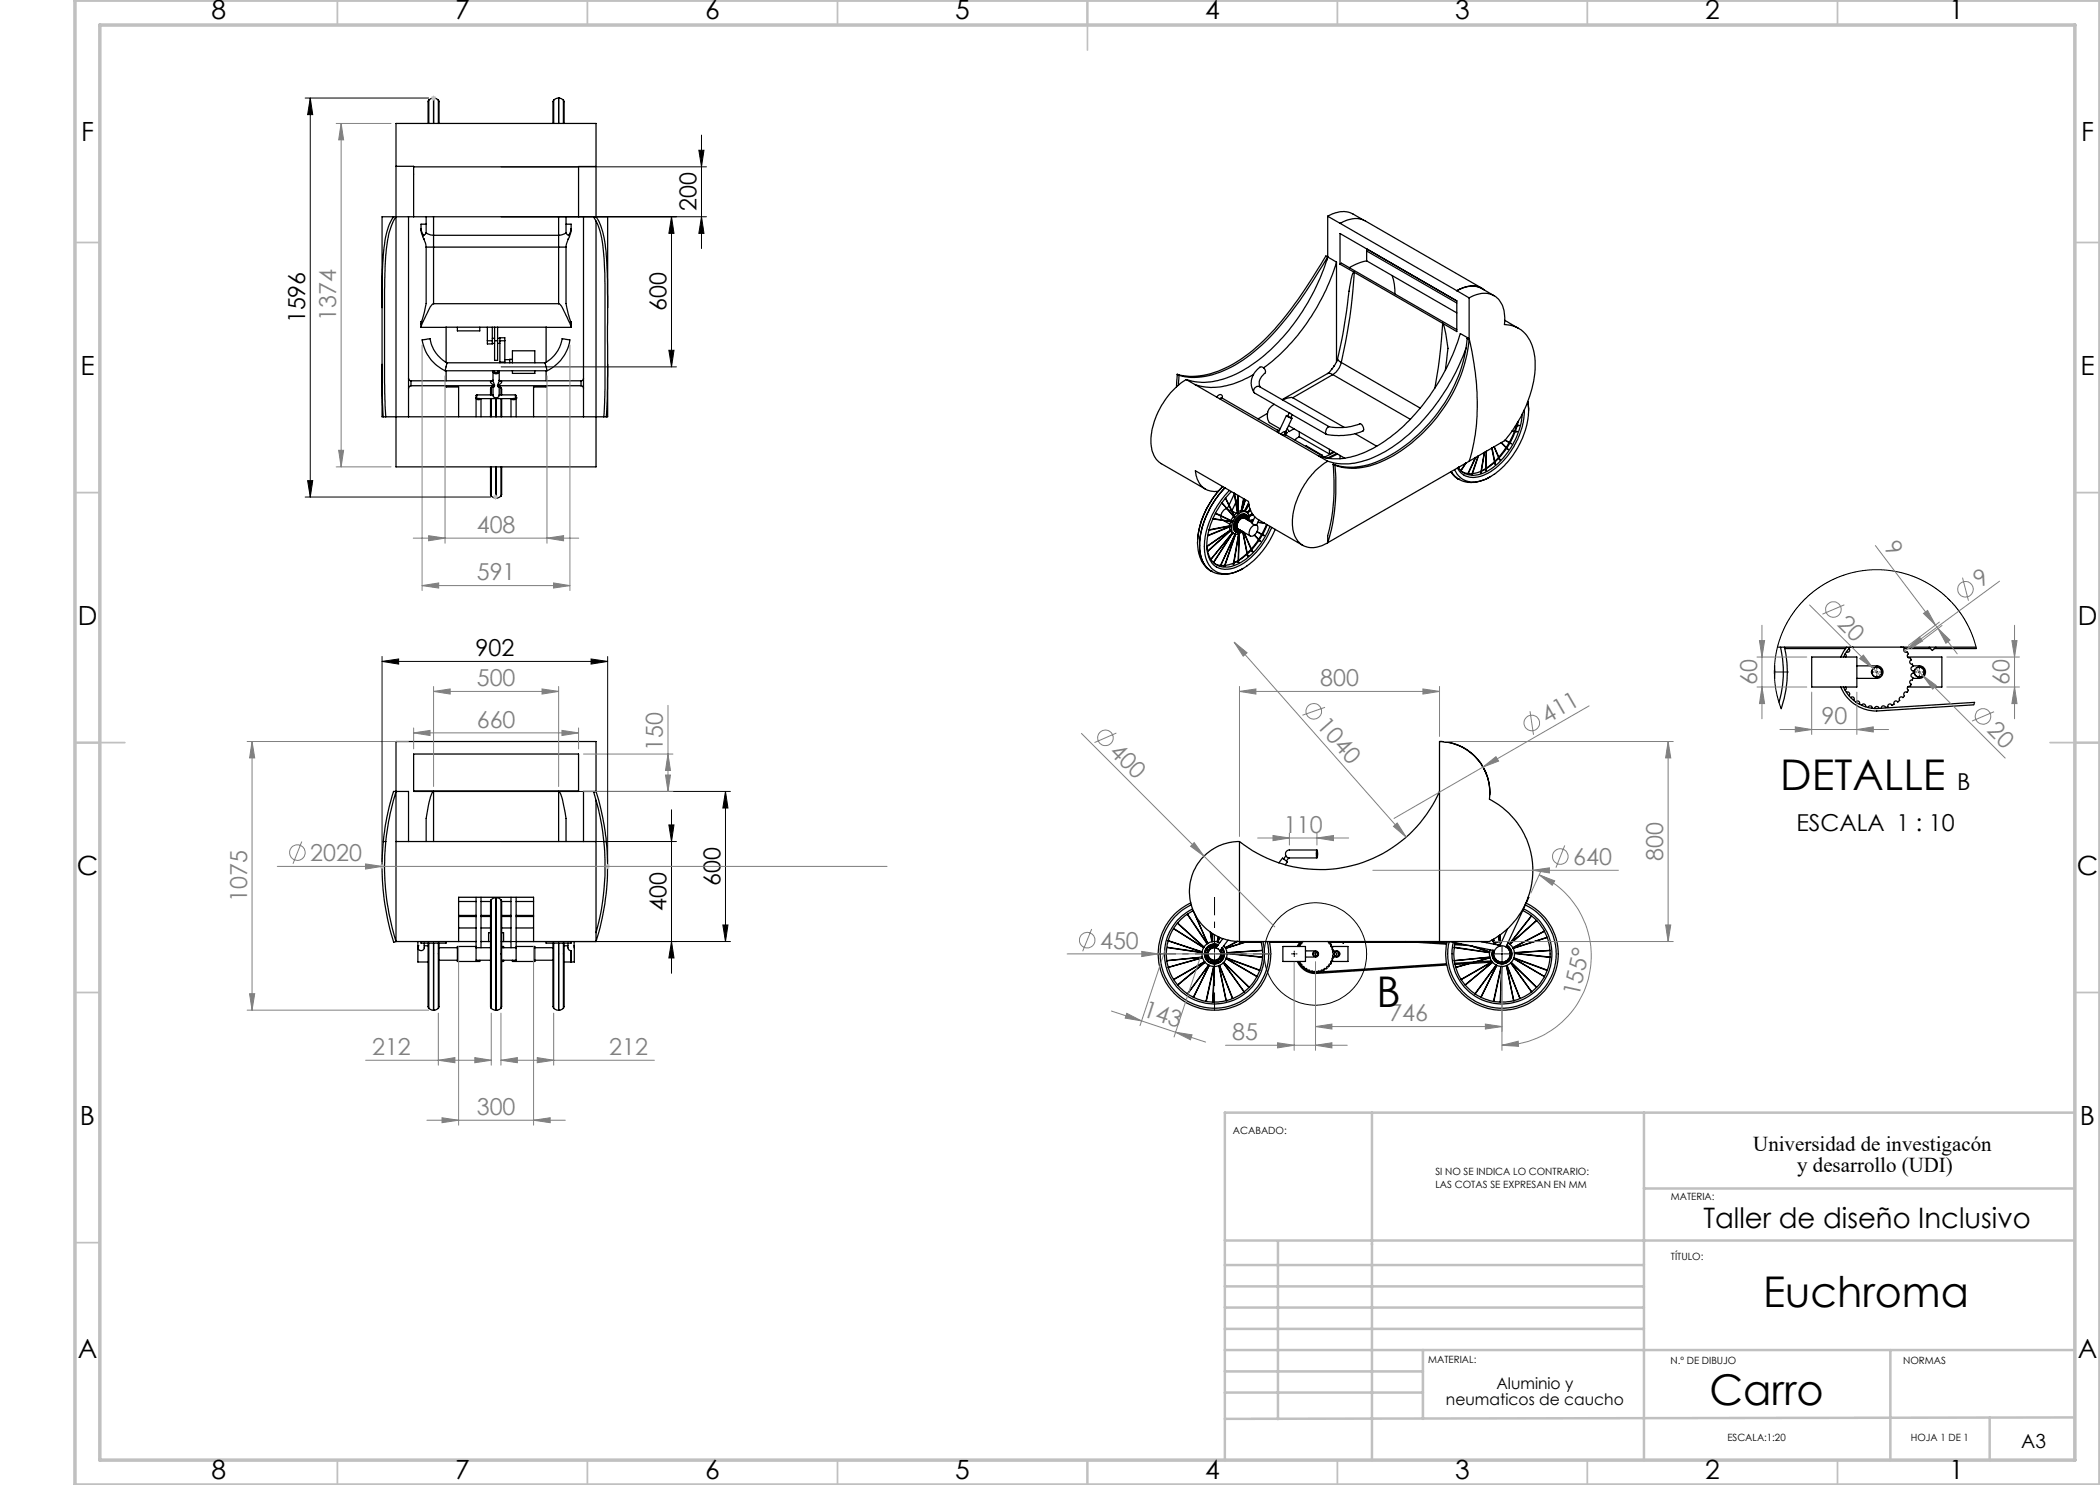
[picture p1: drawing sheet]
<svg xmlns="http://www.w3.org/2000/svg" width="420mm" height="297mm" viewBox="0 0 420 297" stroke-linecap="round" stroke-linejoin="round" font-family="sans-serif">
<defs><g id="words">
<g font-size="8.5">
<text x="356.1" y="158">DETALLE</text>
<text x="275.3" y="201.5">B</text>
<text x="352.6" y="261.4">Euchroma</text>
<text x="341.9" y="281">Carro</text>
</g>
<text font-size="5.6" x="340.7" y="245.6">Taller de diseño Inclusivo</text>
<g font-size="5.3">
<text x="42.3" y="3.9">8</text>
<text x="91" y="3.9">7</text>
<text x="141" y="3.9">6</text>
<text x="191.1" y="3.9">5</text>
<text x="241.1" y="3.9">4</text>
<text x="291.1" y="3.9">3</text>
<text x="341.1" y="3.9">2</text>
<text x="389.8" y="3.9">1</text>
<text x="16.2" y="28.2">F</text>
<text x="416.2" y="28.2">F</text>
<text x="16.1" y="74.9">E</text>
<text x="416.1" y="74.9">E</text>
<text x="15.5" y="124.9">D</text>
<text x="415.5" y="124.9">D</text>
<text x="15.4" y="174.9">C</text>
<text x="415.4" y="174.9">C</text>
<text x="16" y="224.9">B</text>
<text x="416" y="224.9">B</text>
<text x="15.5" y="271.7">A</text>
<text x="415.5" y="271.7">A</text>
<text x="42.3" y="295.9">8</text>
<text x="91" y="295.9">7</text>
<text x="141" y="295.9">6</text>
<text x="191.1" y="295.9">5</text>
<text x="241.1" y="295.9">4</text>
<text x="291.1" y="295.9">3</text>
<text x="341.1" y="295.9">2</text>
<text x="389.8" y="295.9">1</text>
</g>
<g font-size="4.7">
<text x="139.3" y="42.2" transform="rotate(-90 139.3 42.2)">200</text>
<text x="61" y="64.7" transform="rotate(-90 61 64.7)">1596</text>
<text x="133.3" y="62.2" transform="rotate(-90 133.3 62.2)">600</text>
<text x="95.1" y="131.3">902</text>
<text x="391.5" y="158">B</text>
<text x="359.3" y="166.2">ESCALA 1 : 10</text>
<text x="144.1" y="177.2" transform="rotate(-90 144.1 177.2)">600</text>
<text x="133.3" y="182.2" transform="rotate(-90 133.3 182.2)">400</text>
</g>
<g font-size="4.7" fill="#808080">
<text x="67.2" y="64.2" transform="rotate(-90 67.2 64.2)">1374</text>
<text x="95.4" y="106.6">408</text>
<text x="376.7" y="109.5" transform="rotate(53 376.7 109.5)">9</text>
<text x="95.4" y="116.1">591</text>
<text x="396.2" y="117.7" transform="rotate(-36 396.2 117.7)">9</text>
<text x="367.3" y="124.9" transform="rotate(45 367.3 124.9)">20</text>
<text x="95.4" y="137.3">500</text>
<text x="264" y="137.3">800</text>
<text x="351.4" y="137" transform="rotate(-90 351.4 137)">60</text>
<text x="401.9" y="137" transform="rotate(-90 401.9 137)">60</text>
<text x="95.4" y="145.6">660</text>
<text x="263.2" y="145.3" transform="rotate(49 263.2 145.3)">1040</text>
<text x="309.5" y="144.8" transform="rotate(-30 309.5 144.8)">411</text>
<text x="364.3" y="144.9">90</text>
<text x="397.2" y="146.3" transform="rotate(45 397.2 146.3)">20</text>
<text x="132.6" y="150.1" transform="rotate(-90 132.6 150.1)">150</text>
<text x="221.7" y="150.6" transform="rotate(45 221.7 150.6)">400</text>
<text x="256.8" y="166.6">110</text>
<text x="62.1" y="172.2">2020</text>
<text x="314.6" y="173">640</text>
<text x="332.6" y="172.2" transform="rotate(-90 332.6 172.2)">800</text>
<text x="49.4" y="180.3" transform="rotate(-90 49.4 180.3)">1075</text>
<text x="220" y="189.7">450</text>
<text x="228.4" y="203.1" transform="rotate(18 228.4 203.1)">143</text>
<text x="315.8" y="199.5" transform="rotate(-78 315.8 199.5)">155°</text>
<text x="246.4" y="208">85</text>
<text x="277.9" y="204.3">746</text>
<text x="74.4" y="211">212</text>
<text x="121.8" y="211">212</text>
<text x="95.4" y="223">300</text>
</g>
<g font-size="4.2">
<text x="350.7" y="230.2">Universidad de investigacón</text>
<text x="359.4" y="234.4">y desarrollo (UDI)</text>
</g>
<text font-size="3.9" x="404.3" y="289.7">A3</text>
<g font-size="3.2">
<text x="289.2" y="281.1">neumaticos de caucho</text>
<text x="299.3" y="277.9">Aluminio y</text>
</g>
<g font-size="2">
<text x="246.6" y="226.8">ACABADO:</text>
<text x="287.1" y="235">SI NO SE INDICA LO CONTRARIO:</text>
<text x="287.1" y="237.5">LAS COTAS SE EXPRESAN EN MM</text>
<text x="334.2" y="240">MATERIA:</text>
<text x="334.2" y="251.9">TÍTULO:</text>
<text x="285.6" y="272.5">MATERIAL:</text>
<text x="334.1" y="272.9">N.º DE DIBUJO</text>
<text x="380.6" y="272.9">NORMAS</text>
<text x="345.5" y="288.2">ESCALA:1:20</text>
<text x="382.2" y="288.2">HOJA 1 DE 1</text>
</g>
</g></defs>
<g fill="none" stroke="#c0c0c0" stroke-width=".35">
<path d="M67.5 0v5M117.5 0v5M167.5 0v5M217.5 0v10M267.5 0v5M317.5 0v5M367.5 0v5M15 48.5h5M415 48.5h5M15 98.5h5M415 98.5h5M15 148.5h10"/>
<path d="M410 148.5h10M15 198.5h5M415 198.5h5M15 248.5h5M67.5 292v5M117.5 292v5M167.5 292v5M217.5 292v5M267.5 292v5M317.5 292v5M367.5 292v5"/>
</g>
<g fill="none" stroke="#c0c0c0" stroke-width=".5">
<path d="M274.4 222.5v69.5M328.8 222.5v69.5M328.8 237.7h86.2M415 222.5h-170v69.5M245 248.1h170M245 257.3h83.8M245 253h83.8M255.6 248.4v35.4M245 265.8h83.8M245 261.5h83.8M245 278.5h39.6M245 274.3h39.6"/>
<path d="M245 270h170M284.6 270v13.8M378.1 270v22M397.9 283.5v8.5M415 283.5l-170 .3"/>
</g>
<path d="M15 0h405v297h-405zM20 5h395v287h-395z" fill="none" stroke="#c0c0c0" stroke-width=".7"/>
<g fill="none" stroke="#000" stroke-width=".25">
<path d="M85.8 20l-.2 .2v4.5M85.8 20v4.7M86.7 19.6l.5 .1 .5 .3M86.7 19.6l-.5 .1-.4 .3M86.7 19.6h.1M86.7 19.6v5.1zM87.7 20l.1 .2v4.5M87.7 20v4.7M110.7 20l-.1 .3v4.4M110.7 20v4.7M111.7 19.6l-1 .4M111.7 19.6h.1"/>
<path d="M111.7 19.6l1 .4M111.7 19.6v5.1zM112.7 20l.1 .3v4.4M112.7 20v4.7M79.2 33.3h3.5v10.1M79.2 33.3v10.1M79.2 33.3v-8.6h40v8.6M82.7 33.4h33M119.2 33.3h-3.5v10.1M119.2 33.3v10.1M78.7 43.4a14.3 14.3 0 0 0-2 6.9l-.3 7.4v19l.3 6.7M78.7 43.4h-2.3v18.1"/>
<path d="M78.7 43.4h40.5M79.2 43.4v40M79.2 43.4a19.5 19.5 0 0 0-2.2 9.4l-.1 5.2v18.5l.3 6.9M81.7 43.4v40M84.2 45.7v.1a4.4 4.4 0 0 0 .7 2.4l.3 1.2M84.2 45.7l.2 .9 .3 .5 .5-.5M85.2 46.6l.9 .4 .6 .1M85.2 43.4v3.2M85.2 49.4h1.5M85.2 44.8h-1v.9M85.2 49.4v11.3l-.9 3.6-.1 1.1M86.7 43.4v3.7"/>
<path d="M86.7 47.1v2.3M86.7 47.1h25M86.7 49.4h25M86.7 49.4v11.3M111.7 43.4v3.7M111.7 49.4h1.5M111.7 47.1v2.3M111.7 49.4v11.3M113.2 43.4v3.2M113.2 46.6l-.9 .4-.6 .1M113.2 44.8h1v.9M113.2 49.4v11.3l1 4.1v.6"/>
<path d="M114.2 45.7l-.1 .8-.4 .6-.5-.5M114.2 45.7l-.1 .9-.8 2.1-.1 .7M116.7 43.4v40M118.7 43.4a17.1 17.1 0 0 1 2.1 8.4l.2 5.1v20.7l-.2 5.8M118.7 43.4h.1M119.2 43.4a15.2 15.2 0 0 1 2 7.6l.3 8.6v15.3l-.3 8.5M119.2 43.4h2.3v18.1M119.2 44.2v39.2M119.2 43.4h-.5M265.5 51.4a41 41 0 0 1-15.8 22 16 16 0 0 1-10.9 2.9l-1.6-.4M265.5 43.2a5.1 5.1 0 0 1 5.1-.4l2.1 1.2M265.5 51.4a80.3 80.3 0 0 1-13.1 17.6 22.6 22.6 0 0 1-12.1 6.4l-2.1 .1-2.4-.4"/>
<path d="M265.5 51.4l-.3-.2a82.6 82.6 0 0 1-12.4 16.9 23.5 23.5 0 0 1-12.9 7.1l-2.1 .1-2.4-.4M265.5 43.2v8.2M265.5 43.2l2.5 1.5M265.5 51.4l1.8 1M265.5 51.4l-.1 .6M267.3 52.4a41.8 41.8 0 0 1-14.6 21.2M267.3 52.4v20M268 44.7a5.2 5.2 0 0 1 5-.5l23.4 13.4M268 52.8l.3-.2 23.1 13.3M268 44.7l23.4 13.4M268 52.8v-6.1l23.4 13.5v6.1l-2.9-1.6M268 52.8l2.9 1.7"/>
<path d="M270.9 54.5h-.2a9.1 9.1 0 0 0-.9 3.7l-.3 2.7a99.8 99.8 0 0 1-2 10.9M270.9 54.5a103.5 103.5 0 0 1-2.6 18M270.9 54.5l17.6 10.2M273.3 52.2l-2 .6-1.4 .7M273.3 49.8v.4M273.3 52.2l18.1 10.4M273.3 50.2l18.1 10.4M273.3 50.2v2M278.4 55.1l.5 1.8 .1 1.9M291.4 58.1a5.1 5.1 0 0 1 5-.4l2.4 1.5M291.4 58.1l2.4 1.5M293.8 59.6a4.6 4.6 0 0 1 6 .3 6.3 6.3 0 0 1 1.1 5 6.1 6.1 0 0 1 5.8 5.3 20.7 20.7 0 0 1-3.1 14.1l-1.4 2.2-1.3 1.7-7.1 4"/>
<path d="M293.8 59.6v8.1M296.8 58a4.5 4.5 0 0 0-5.2 0l-.2 .1M76.4 72.9v10.5h.3M81.7 75.7l.1 .3 .4 .2M82.2 77.1l-.4 .2-.1 .4M82.2 76.2v.9M82.2 76.2h16.2M84.2 65.4v.1h30v-.1M84.3 64.3h-.1v.5M86.7 60.7a2.9 2.9 0 0 0-1.2 1.8l-1.3 2.9M86.7 60.7h25M89.2 65.4v7.1"/>
<path d="M89.2 74.2v2M89.2 77.1v.3h2.5v6M89.4 72.6a6.9 6.9 0 0 1-3.4-4.9l-1.6 .3a8.4 8.4 0 0 0 4.6 6.2M89.4 72.6l-.4 1.6h20.4M89.4 72.6h19.6M91.5 65.4v.8h4.5v-.8M95.2 79.6l.1 .1M95.2 79.6l.2 .1M95.2 79.6v3.8M95.3 79.7h.1M95.3 79.7l.3 .2 .6-.2M95.4 79l-.2 .1v.5"/>
<path d="M95.4 79.7h.1M95.4 79v.7M95.4 79h3.2M95.4 79.7h7.6M96.2 79.7v3.7M97.5 68.2v.6h1v-.6M97.5 68.2h1M97.5 65.4v2.8M98.1 79.7v3.7M98.2 77.5l-.1 .2v1.3M98.2 77.5v1.5M98.2 79.7v3.7"/>
<path d="M98.4 77.1l.2 .2v1.8a.63 .63 0 0 0 .6 .5 .63 .63 0 0 0 .6-.5v-1.8M98.4 76.2a.29 .29 0 0 0-.3 .2 .29 .29 0 0 0 .2 .3l.4 .4h-16.5M98.5 67.7h.4M98.5 68.7h.4M98.5 65.4v2.8M98.6 77.3l-.4 .2M98.6 76.1l-.2 .1M98.6 74.2a.62 .62 0 0 0 .6 .6 .62 .62 0 0 0 .6-.6M98.6 76.1l.1 .4a.64 .64 0 0 1 .1 .9l-.2-.1M98.6 74.3v1.8M98.8 74.2a.35 .35 0 0 0 .4 .3 .35 .35 0 0 0 .4-.3M98.9 68.2v3.9h.6v-3.9"/>
<path d="M98.9 68.2h.6M98.9 65.4v2.8M99.2 79.7v3.7zM99.5 67.7h.5M99.5 68.7h.5M99.5 65.4v2.8M99.8 76.1l.2 .1M99.8 77.3l.4 .2M99.8 74.3v1.9l-.1 .5a.35 .35 0 0 0-.2 .4 .35 .35 0 0 0 .3 .3v-.1M99.8 79h3.3M100 68.2v-.6h1v.6M100 72.4v.2"/>
<path d="M100 68.2h1M100 72.4h1M100 68.2v4.2M100 77.1l-.2 .2M100 76.2h.1a.28 .28 0 0 1 .3 .2 .28 .28 0 0 1-.3 .3l-.4 .4h16.5M100 76.2h16.2M100.2 77.5l.1 .3v1.2M100.2 79.7v3.7M100.2 77.5v1.5M100.3 79.7v3.7M101 72.4v.2M101 71.9h1"/>
<path d="M101 68.2v4.2M102.2 79.7v3.7M102.3 79.7l.3 .2h.3l.3-.2M102.5 71.9h-.5v.7M102.5 72.6v-2.4h4.5v2.4M102.5 74.2v.5h4.5v-.5M103 79.7h.2M103 79.7h.1M103.1 79l.1 .1v.5M103.1 79v.7M103.2 79.6v.1M103.2 79.6l-.1 .1"/>
<path d="M103.2 79.6h.1M103.2 79.6v3.8M109 72.6a7 7 0 0 0 3.5-4.9l1.5 .3a8.1 8.1 0 0 1-4.6 6.2M109 72.6l.4 1.6M109.2 65.4v7.1M109.2 74.2v2M109.2 77.1v.3h-2.5v6M111.7 60.7a2.85 2.85 0 0 1 1.3 2l1.2 2.7M114.1 64.3h.1v.5M116.2 77.1l.4 .3 .1 .3M116.2 76.2v.9M116.7 75.7l-.1 .2-.4 .3"/>
<path d="M121.5 72.9v10.5h-.3M235.4 74.9l-.1 2.5M235.4 74.9l.4 .2M235.8 75.1l-.1 1.9M237.2 75.9a15.5 15.5 0 0 0-7 13.1 4.7 4.7 0 0 0 2.1 3.7l8.8 5.1M237.2 75.9l1.8 1M239 76.9l26.5 15.3M243.3 79.4l.2-.2a.51 .51 0 0 1 .7-.3 .51 .51 0 0 1 .2 .8M244.3 79.5l.1 .1M244.4 79.6l-.5 .2M244.4 79.6l11.2 6.5M250.7 74.9a14.5 14.5 0 0 1-10.9 2.2l-.8-.2"/>
<path d="M250.9 78.6a.84 .84 0 0 1 .1-1 .84 .84 0 0 1 .9-.3l13.9 8M250.9 78.6l6.9 4M252 77.4v-.1a2.24 2.24 0 0 1 1-2.7 .88 .88 0 0 0-.5-1.1 .88 .88 0 0 0-1.1 .5 3.5 3.5 0 0 0-.6 4.4M258.6 79.5h-.7l-1.4 .5M258.6 79.5l10.3 6M265.5 74.7h.5l.6 .2M265.5 74.7l-9.1 5.2M266.6 74.9l-8 4.6M266.6 74.9l15.4 9M266.8 73.2l-.9 1.3-.4 .2M267.5 71.8l-.7 1.4 .1-.1M267.5 71.8l.8 .7"/>
<path d="M268.3 72.5l-.5 1.2-.5 .6-.7 .6M268.3 72.5l15.8 9.1M288.5 64.7l.4 .7 .3 1.9a8.8 8.8 0 0 1 .1 4.6l-.2 2.1M288.5 64.7a105.2 105.2 0 0 1-1.5 12.9M293.2 69.6a41.5 41.5 0 0 1-14.8 19.9 16.8 16.8 0 0 1-10.9 3.2l-2-.5M293.4 67.7a30.9 30.9 0 0 1-14.4 22.8 15.4 15.4 0 0 1-11.1 2.7l-1.3-.4M293.4 67.7h.1M293.4 67.7h.4M293.8 67.7a47.8 47.8 0 0 1 .2 23.9l-.2 .6M293.8 67.7a31.2 31.2 0 0 1-14.5 23 15.4 15.4 0 0 1-11 2.7l-1.3-.3M293.8 67.7l-1.7-1a40.8 40.8 0 0 1-15.9 22.1 15.6 15.6 0 0 1-11.3 2.7l-1.1-.3M301 64.1l2.7 1.6"/>
<path d="M76.7 83.4h.5M77.2 83.4h2M79.2 83.4v10h40v-10M79.2 83.4h40M98.1 93.4v5.6l.1 .2M98.2 99.2l1 .4M98.2 93.4v5.8M99.2 99.6h.1M99.2 93.4v6.2zM100.2 99.2l-1 .4M100.2 93.4v5.8M100.3 93.4v5.5l-.1 .3"/>
<path d="M119.2 83.4h1.6M120.8 83.4h.4M243.7 98.2a3.9 3.9 0 0 1-4.6-3.7v-.3l10.6 6.1a4.6 4.6 0 0 0 2 3.7l8.9 5.1M244.5 97.3a17.6 17.6 0 0 0-5 10.5M244.5 97.3a17.1 17.1 0 0 0-5 10.5M244.9 97.7l.1-.1a16.7 16.7 0 0 0-5 13 5 5 0 0 0 2.3 3.6 6.1 6.1 0 0 1-2.4-5.9 18.3 18.3 0 0 1 5-10.6zM245.1 99.6l1.8 3.7-1.8-3.7M245.9 98.1a16.8 16.8 0 0 0-5 12.2 4.5 4.5 0 0 0 3.8 4.5 9.1 9.1 0 0 0 6.9-3.6 16.9 16.9 0 0 0 3.4-5.3M246.3 98.3a15.9 15.9 0 0 0-4.9 11.6 3.8 3.8 0 0 0 3.1 3.9 8 8 0 0 0 6.5-3.1l1.3-1.6 1-1.4 1.1-2.2M246.8 98.6l.7 4.1-.6-4M246.9 98.8l-1.1 2.2M247.6 99.1v3.5"/>
<path d="M247.6 99.6l-.4 .8M247.8 99.2l-.2 .3M248.7 99.7l-.4 2.6M248.8 99.8l-.5 2.5M249.1 99.9l-.8 2.3M253.5 82.7l-1.9 1.1M254.8 80.9a2.55 2.55 0 0 0-.9 3.6l2.1 1.3M255.6 86.1h-.1v.3M255.9 86l-.3 .1M256.4 87h.8M257 86.6l.2 .4M257 86.6h.1"/>
<path d="M257 86.6a.16 .16 0 0 0 0-.3 .16 .16 0 0 0-.2 .1l-.6 .4M257.1 86.4l.3 .2M257.2 87l7.9 4.6M257.2 86.2l.2 .4M257.3 83.1l-1.6 3.5M257.4 86.6l-.4 .2M257.5 85.7l.3 .6 1-.5M257.6 83.2l-.3-.1 1.1 .5-.2-.1M257.7 85.1l11.3 6.5M257.8 82.6l7.5 4.3M257.8 82.6l-.3 .6M258.4 83.6l-1.4 3"/>
<path d="M258.4 82.9l-.2 .6-.7-.3M259.9 86.4v.9M259.9 87.3l6 3.5M259.9 87.3l-.6 .4-.3 .3M261.1 89.3l.2-.1 3.1 1.8M264.4 91l-.1 .1M264.4 91v.2M265.5 85.5l.2-.1a13.5 13.5 0 0 0 6.5-.6 1.04 1.04 0 0 1 .4 1.4 12.3 12.3 0 0 1-7.4 .6l-.1-.4zM265.5 92.2a15.2 15.2 0 0 0-7 13.1 4 4 0 0 0 4.2 4.2l1.7-.4 1.1-.6M265.9 89.8v1M266.6 92.8a39.7 39.7 0 0 1-1.1 14.3v1.4M266.6 92.8l.4 .3"/>
<path d="M266.7 90.3l-.8 .5M266.9 90.4l-2 1M267 93.1a39.7 39.7 0 0 1-1.5 15.4M267.3 90.7l-1.9 .9M267.5 90.8l-1.8 .9M268 91.1v.7M271 86.7l4.3 2.5M290.2 94.4l.7 .8 .8 .6M290.2 94.3l.8 1.1 .7 .4-.8-.6zM291.7 93.5h.1M291.7 95.8h.1M291.8 93.4l-.1 .1"/>
<path d="M292.6 94.4l1 .3M293.1 92.6l-.9 1.5M293.2 92.6l-1 1.6M293.6 94.8h.1M293.7 94.7h.7M293.8 92.2l-28.3 16.3M295.1 91.5l-1.5 3.3M295.2 91.5l-1.6 3.3M295.7 91.2l-1.3 3.7 1.2-3.7M296.2 94.3l-1.7 .4M296.9 90.4l-.7 4.1 .7-4M297.1 94.1h.1"/>
<path d="M297.1 93.7l-.8 .5M297.1 93.8l-.8 .4M297.3 90.3l-.2 3.8M297.3 90.2l-.2 3.9M297.8 95.5a6.2 6.2 0 0 1-6.1 .3M298.1 95.3l-.2 .2M298.3 89.6l.7 3.2M298.4 89.6l.6 3.2M298.8 89.4l1.1 2.5M298.8 89.3l1.1 2.6M298.9 92.3l-1.7 1.4M298.9 92.5l-1.7 1.3"/>
<path d="M299 92.8h.1M299.7 91.5l-.8 .8M299.8 91.6l-.8 .8M299.9 91.9h.1M300.3 88.5l1.3 1.4-1.4-1.4M301 88l1.3 .8-1.3-.8M301.2 89.5l-1.4 1.9M301.3 89.7l-1.5 1.9M301.8 88.5l-.6 1M302 88.6l-.7 1M302.4 86.3h1M302.4 86.2l1 .1"/>
<path d="M302.9 86.3l-1.1 2.2M303.1 85.2l.7-.1-.7 .1M303.3 85.2l-.4 1.1M303.4 86.3h.1M303.4 84.6l-.1 .5M303.4 85.2l-.4 1.2-1 2.1M303.6 84.3l-.2 .8M304.4 82.8a14.7 14.7 0 0 1-7.7 11.8 3.8 3.8 0 0 1-5-1.1M304.9 81.9a15.2 15.2 0 0 1-7.9 13 3.9 3.9 0 0 1-5.4-1.1l-.1-.2M305.7 82.1l-.2-1.8a15.3 15.3 0 0 1-3.8 11.9 10.3 10.3 0 0 1-7.2 4.2 3.8 3.8 0 0 1-3.6-2.5M239.5 108.5a6.2 6.2 0 0 0 2.8 5.7M239.5 107.8v.8"/>
<path d="M241.4 109.3l4.8-3.3zM241.8 106l4.3-.9-4.3 .9M242.3 114.2h.1M242.6 103.8l3.7 .5M242.6 103.7l3.7 .6M243.1 112.8l1 .3M243.1 102.6l3.3 1.6-3.3-1.5M244.1 113.2h.1M244.2 103.2v.5l.4 .3M244.4 100.6l2.5 2.8zM244.7 104.1l1.3 .7M244.9 113.3h.1"/>
<path d="M245.4 101.7l-.8 .5-.4 .9M245.4 101.7h.1M245.5 101.7v.1M245.6 101.9l.7 .3M245.8 101.1l-.3 .6M245.9 105.4l.1 .6M245.9 105.2v.1M246.1 106.1h.1M246.1 105.2h.1M246.1 105.2l-4.6 2M246.1 106.2l.4 .3M246.1 105.2l-4.6 1.9"/>
<path d="M246.2 106h.1M246.2 106l-4.7 4.3M246.2 106l-4.7 4.2M246.2 104.2l-.3 1M246.3 104.3h.1M246.4 102.2l.8 .5M246.5 106.5v.1M246.5 106.6h.1M246.5 106.5l-4.3 5.4M246.5 106.6l-4.3 5.3M246.5 106.6l-3.8 5.9M246.6 106.6l-3.9 5.9"/>
<path d="M246.6 106.6l.2 .1M246.7 112.6l-1.4 .5h-1.1M246.7 103.3l-.5 .8M246.8 103.1l-.1 .1M247 105.2l.2 .1M247 106.8l-2.9 6.4M247.1 106.9l-3 6.3M247.1 105.6l.1 .1M247.1 106.9l-2.2 6.4zM247.2 104.6v.3M247.2 100.5l-.8 1.7M247.2 105.4l-.2 .3"/>
<path d="M247.2 106.1v.1M247.2 105.4l.1 .4M247.2 104.9l-.2 .2M247.2 104.9v.5M247.2 104.9h.1M247.3 105.8l-.2 .3M247.3 105.9h.1M247.3 105.8l.2 .2M247.4 105.2l.2 .6M247.4 105.3l.1 .5 .3 .1M247.4 104.1l.1 .2M247.4 104.3l-.2 .2"/>
<path d="M247.4 104.3l-.2 .6M247.5 102.5l-.7 .6M247.5 104.3h-.1M247.6 102.6h.1M247.6 105.8h.1M247.6 102.4h-.1M247.6 112.1l-.8 .5M247.6 112.5h.1M247.6 105.8l2.5 1.4M247.6 106l-.2 .3M247.8 106.7l-1.1 6.2 1-6.1M247.8 103.9h-.3"/>
<path d="M247.8 103.9l-.3 .4M247.8 103.8h.1M247.8 106.7l-.2 5.8M247.8 103.8v.1M247.9 103.6l-.1 .2M247.9 106.7l-.3 5.8M247.9 103.3a.97 .97 0 0 1 1.2-.4 .97 .97 0 0 1 .6 1.2 .91 .91 0 0 0-.5-1.1 .91 .91 0 0 0-1.1 .3 2.48 2.48 0 0 0-.9 3l.6 .2 .6-.2a.95 .95 0 0 1-1.2 .1 .95 .95 0 0 1-.3-1.2l.2-.9zM247.9 103.5h.3M248 103.6l-.2 .2M248.1 106l-.2 .3-.3-.2M248.2 103.5l-.4 .3M248.2 102.1l-.6 .3"/>
<path d="M248.2 103.5h.1M248.3 113.9a6.2 6.2 0 0 1-6 .3M248.3 102.2h.1M248.4 102.1h-.1M248.4 102.1l.5 .1M248.5 103.4l-.2-.2-.1 .3M248.5 106.3l1.1 4.9zM248.6 113.7l-.2 .1M248.6 103.3l-.4 .2M248.6 103.3h.1M248.7 106.4l1.7 3.9M248.8 103l-.1 .3"/>
<path d="M248.8 103h.1M248.8 106.5l1.6 3.8M249 102.2h.1M249 102.2v.1M249 102.3l.3 .1M249.1 103.7a1.14 1.14 0 0 0-1.6 1l-.1 .6M249.2 103.1a.28 .28 0 0 1-.2 .3 .28 .28 0 0 1-.3-.1M249.2 103.3l.2 .2-.1 .3M249.2 103a1.61 1.61 0 0 0-2.1 1 1.78 1.78 0 0 0 0 2.3l.2 .1M249.4 110.7l-1.7 1.4M249.4 103.9a.83 .83 0 0 0-.8-.6 .83 .83 0 0 0-.8 .6 1.46 1.46 0 0 0-.2 2.1h.5M249.4 110.8l-1.7 1.3"/>
<path d="M249.6 111.2h.1M249.6 104a.86 .86 0 0 0-.5-.9 .86 .86 0 0 0-1.1 .3 2.37 2.37 0 0 0-.8 2.8l.4 .2 .7-.2M249.7 100.6l-.7 1.6M249.8 104.1a1.28 1.28 0 0 0-1.1-1.8 3.4 3.4 0 0 0-2.2 4.1 1.27 1.27 0 0 0 2-.1M249.8 100.9l-.8 1.3M249.8 103.1l.7-.3-.7 .4M249.8 101l-.8 1.3M250 101.8l-.6 .7M250 101.9l-.5 .6M250 104.3h.5M250.1 102l-.6 .6 .6-.5M250.2 104.3l.3 .1"/>
<path d="M250.2 109.9l-.8 .8M250.3 110l-.8 .8M250.3 105.4a.68 .68 0 0 1 1-.4 .68 .68 0 0 1 .2 1 1.25 1.25 0 0 1-1.5 1.1l-.2-.6zM250.4 110.3h.1M250.4 104.5l-1.5-.9a1.52 1.52 0 0 0-1.5 1.6M250.6 102.9l-.8 .4M250.7 104l-.9 .1M250.9 107l1.2 1.3M250.9 107l1.2 1.2M251 103.4l-.6 1.2a.68 .68 0 0 0 .8 .4M251.2 105h.1M251.3 105h.1"/>
<path d="M251.4 106.3l1.4 .8-1.4-.7M251.6 104.5l1.3 .1M251.6 104.5l1.2 .1M251.7 107.9l-1.4 1.9M251.8 104l-.5 1M251.8 108.1l-1.5 1.9M252.1 108.2v.1M252.3 106.9l-.6 1M252.5 107l-.7 1M253.3 104.9l-1 2M253.4 104.9l-.9 2M254 105.3a13.7 13.7 0 0 1-7.1 7.8 3.8 3.8 0 0 1-5.5-3.4v-.3"/>
<path d="M354.9 133.1v2.6M355.5 129.4h39.7M356.1 129.4a21.7 21.7 0 0 1-.3 11.1M356.9 129.4a22.8 22.8 0 0 1-.7 12.3M357 129.7h12.1M362.3 131.4h9.1v6h-9.1zM368.2 137.4a7.7 7.7 0 0 0 7.2 4.8l19.4-1.2M368.7 137.4a7.2 7.2 0 0 0 6.7 4.3l19.5-1.2M369 130.8l.3 .3-.2 .3M369.1 137.4l.2 .3-.3 .3M369.3 138.5a.42 .42 0 0 1 .6 .1 .42 .42 0 0 1-.1 .5M369.4 129.4l-1.2 2"/>
<path d="M369.8 129.7a.43 .43 0 0 1 .1 .6 .43 .43 0 0 1-.6 .1M369.8 129.7h.1M370 129.4l-1.3 2M370.1 139.5a.42 .42 0 0 1 .6 0 .42 .42 0 0 1 .1 .6M370.3 129.4h.3M371.4 133.2h4a1.25 1.25 0 0 1 1.2 1.2 1.25 1.25 0 0 1-1.2 1.3h-4M380.1 129.4h.3M380.7 129.4l.2 .2a.53 .53 0 0 0-.1 .7 .53 .53 0 0 0 .7 .2 .31 .31 0 0 1 .2 .3 .31 .31 0 0 1-.2 .3 .5 .5 0 0 0 .6 .5l.1 .3a.46 .46 0 0 0-.2 .6 .46 .46 0 0 0 .5 .3v.2a.34 .34 0 0 1-.3 .5 .53 .53 0 0 0 .5 .7v.2a.31 .31 0 0 1-.1 .3 .31 .31 0 0 1-.3 .1 .49 .49 0 0 0 .3 .8l-.1 .4a.46 .46 0 0 0-.6 .3 .46 .46 0 0 0 .3 .6l-.1 .3a.49 .49 0 0 0-.6 .3 .49 .49 0 0 0 .2 .6l-.1 .1a.34 .34 0 0 1-.6 .2 .55 .55 0 0 0-.1 .8l-.1 .1a.32 .32 0 0 1-.3 .2 .32 .32 0 0 1-.3-.1 .48 .48 0 0 0-.3 .7l-.1 .1a.34 .34 0 0 1-.3 .2 .34 .34 0 0 1-.3-.2 .5 .5 0 0 0-.4 .7h-.1a.33 .33 0 0 1-.6-.1 .49 .49 0 0 0-.6 .6h-.1a.33 .33 0 0 1-.5-.2l-.5 .1-.1 .4M380.9 129.7h5.2M381.5 131.4h6.9v6h-6.9M382.6 133.2h1.3a1.25 1.25 0 0 1 1.2 1.2 1.25 1.25 0 0 1-1.2 1.3h-1.3M385.8 129.4l.7 .7 .7-.7"/>
<path d="M386.9 129.7h8.4M79.2 158.3v10M79.2 158.3l-1.2 4.4-.8 5.6M79.2 158.3v-10h40v10M82.7 150.8h33v7.5h-33zM82.7 158.2h33M119.2 158.3h-2.5v10M119.2 158.3l1.3 5.2 .7 4.8M119.2 158.3l-.5 .1 1.4 5.1 .7 4.8M287.9 158.3v30.2h-.7M287.9 158.3a26 26 0 0 1-40 10M287.9 148.3a10.3 10.3 0 0 1 10 11.5 16 16 0 0 1 0 28.5h-50"/>
<path d="M287.9 148.3a9.9 9.9 0 0 1 9.4 6.6M287.9 148.3v10M296.4 153.1a10.3 10.3 0 0 1 1.6 5.9M371.2 140.4a.41 .41 0 0 1 .5-.1 .41 .41 0 0 1 .2 .5M372.3 141.1a.43 .43 0 0 1 .6-.3 .43 .43 0 0 1 .2 .6M373.6 141.5a.43 .43 0 0 1 .5-.3 .43 .43 0 0 1 .3 .5M375.8 141.7a.42 .42 0 0 0-.5-.4 .42 .42 0 0 0-.4 .4M76.7 168.3l.7-4.8 1.3-5.2h3v10M76.7 168.3a50.2 50.2 0 0 0 2 20.2l.5-.2M76.7 168.3h.5M77.2 168.3a50.3 50.3 0 0 0 2 20M79.2 168.3v20"/>
<path d="M79.2 168.3h40M85.2 168.3v-.1a22.6 22.6 0 0 1 1.2-9.6l.3-.3v10M95.2 179.5v10M96.2 179.5v10M98.2 179.9l-.1 .4M98.2 179.9v21.7M99.2 179.5h.1M99.2 179.5l.5 .1 .5 .3M99.2 179.5l-.5 .1-.5 .3M99.2 179.5v22.5M100.2 179.9l.1 .4M100.2 179.9v21.7"/>
<path d="M102.2 179.5v10M103.2 179.5v10M111.7 168.3l.1-10a4.3 4.3 0 0 1 .9 2.7 29.2 29.2 0 0 1 .5 7.3M119.2 168.3v20M119.2 160.1v8.2M120.8 168.3a50 50 0 0 1-1.6 18.2M120.8 168.3h.4M121.2 168.3a48.7 48.7 0 0 1-2 20M247.9 168.3v20M247.9 168.3a10 10 0 0 0-10 10 10 10 0 0 0 10 10M255.8 172.6l.7-1 1 .8-.5 .6M257.2 171.2l-.5 .6"/>
<path d="M257.7 171.6l-.4 .6M263.3 170l.2 .6-.1 1zM263.4 170h-4.8a1.13 1.13 0 0 0-1.5 .6 .96 .96 0 0 0 1.4 1h4.9M305.6 179.5h.2l-4.6 9.9M79.2 188.3h16M83.6 189.2h.1M83.6 189.2v3.2h2M83.6 188.3v1.3M84.2 188.3v.3h5v-.3M84.8 188.6v1a.62 .62 0 0 1-.6 .5 .62 .62 0 0 1-.6-.5M84.8 189.2h.8M85.6 188.6v12.8l.2 .2"/>
<path d="M85.8 188.6v13M86.7 188.6v13.4zM87.7 188.6v13M87.8 188.6v12.8l-.1 .2M87.8 189.5h3.7M87.8 192h3.7M91.7 188.3v-8.8h15v8.8M91.7 180.3h3.5M91.7 183.1h3.5M91.7 185.6h3.5M91.7 183.3h3.5M95.2 189.5v2.5h2.9"/>
<path d="M95.2 189.3h-3.7v3h4.5v-.3M95.2 189.5h2.9M96.2 188.3h1.9M96.2 180.3h1.9M96.2 183.1h1.9M96.2 185.6h1.9M96.2 183.3h1.9M98.1 180.3v21.1l.1 .2M98.1 186.5h-.4v1.8M100.3 180.3v21l-.1 .3M100.3 189.3h.4v.2M100.3 189.5h2.9"/>
<path d="M100.3 188.3h1.9M100.3 180.3h1.9M100.3 183.1h1.9M100.3 186.5h.4v1.8M100.3 185.6h1.9M100.3 183.3h1.9M100.7 192v.3h-.4M103.2 189.5v2.5h-2.9M103.2 189.3h3.8v3h-4.5v-.3M103.2 188.3h16M103.2 180.3h3.5M103.2 183.1h3.5"/>
<path d="M103.2 185.6h3.5M103.2 183.3h3.5M107 189.5h3.6M107 192h3.6M109.2 188.3v.3h5v-.3M110.6 188.6v12.7l.1 .3M110.7 188.6v13M111.7 188.6v13.4zM112.7 188.6v13M112.8 188.6v12.8l-.1 .2M112.8 189.2h.8M113.6 188.6v1a.66 .66 0 0 0 .6 .5"/>
<path d="M114.2 190.1v2.3zM114.8 189.2h.1M114.8 188.3v1.3M114.9 189.2v3.2h-2.1M233.4 189.4l7 1.1M233.4 189.5l7 1M233.6 188.2l6.8 2.2M233.6 188.1h.1M233.6 188.1l6.8 2.3M234.7 185.7l6 3.8M235.5 184.6l5.3 4.8M235.5 184.6h.1"/>
<path d="M235.5 197l5.5-4.6-5.5 4.6M237.5 182.8l3.9 6M237.5 182.8l4 5.9M238.2 180.6a11.3 11.3 0 0 0-5.8 14.2 11.3 11.3 0 0 0 13.7 6.8 11.3 11.3 0 0 0 7.8-13.3M238.3 181a10.9 10.9 0 0 0-5.5 13.7 10.9 10.9 0 0 0 13.3 6.5 10.9 10.9 0 0 0 7.3-12.9M238.5 181.8a10 10 0 0 0-4.9 12.7 10 10 0 0 0 12.4 5.8 10 10 0 0 0 6.6-12M238.7 199.5l3.1-6.4-3.1 6.4M239 183l2.5 5.7M240.5 191.5l-6.9 2M240.5 191.4l-7.1 .7M240.5 191.6l-6.9 1.9M240.9 192.3l-6.2 3.6"/>
<path d="M240.9 192.4l-6.2 3.5M241.1 191.1h.3M241.1 190.3l.1 .2h.2M241.2 190.1l.3 .1M241.4 190.8l-.1-.1-.2 .2M241.4 189.6l.1 .3h.2M241.5 191.4l-.3 .2M241.6 189.5l.3 .2M241.7 191.7l-.3 .1M241.7 193l-4.2 5.8 4.3-5.8M241.9 191.9l-.2 .3M242 189.2l.1 .3"/>
<path d="M242 186.4l.4 1.9M242.1 186.4l.3 1.9M242.2 192.1l-.3 .2M242.2 192.1h.1M242.3 189.1l.2 .3M242.4 192.2v.4M242.5 186.7v1.6M242.5 186.8v1.5M242.7 193.3l-1.5 7 1.6-7M242.7 192.3l.1 .2-.2 .1M242.8 188.9l-.2 .3 .1 .1M242.9 193.3l-.4 7.1"/>
<path d="M242.9 193.3l-.3 7.1M243 188.9l.1 .2v.2M243 192.3l.2 .3M243.2 189.5a1.3 1.3 0 0 0-1.6 1.3 1.3 1.3 0 0 0 1.7 1.3 1.3 1.3 0 0 0 .7-2M243.4 192.2v.4M243.5 189.1a.58 .58 0 0 1-.8 .2l-.6 .2a1.42 1.42 0 0 0-.7 1.3M243.6 189.1a1.84 1.84 0 0 0-2.6 1.6 1.84 1.84 0 0 0 2.4 1.8 1.84 1.84 0 0 0 .9-2.8l-.1 .2M243.6 192.1l.3 .2M243.6 189a1.94 1.94 0 0 0-2.7 1.7 1.94 1.94 0 0 0 2.5 1.9 1.94 1.94 0 0 0 1-3M243.7 188.9a1.99 1.99 0 0 0-2.8 1.8 1.99 1.99 0 0 0 2.6 2 1.99 1.99 0 0 0 .9-3.2M243.7 187.4l-.3 .9M243.7 187.4l-.2 .9"/>
<path d="M243.8 193.1l1.5 7M243.9 193.1l2.6 6.6M243.9 191.9l.2 .3M243.9 193.1l2.7 6.6M243.9 187.5l-.4 .9M243.9 188.5a2.5 2.5 0 0 0-3.5 2.2 2.5 2.5 0 0 0 3.3 2.4 2.5 2.5 0 0 0 1.1-4M244 187.5l-.4 .9M244.1 191.7l.3 .1M244.1 190a1.48 1.48 0 0 1-.8 2.2 1.48 1.48 0 0 1-1.9-1.4M244.3 191.4l.2 .2M244.4 190.8l.1-.1 .2 .2M244.6 187.7l-1.4 1.9"/>
<path d="M244.6 190.1l-.2-.1-.2 .2M244.7 192.6l4.1 5.8M244.7 191.1h-.4M244.7 190.3l-.4 .2M244.7 192.5l4.1 5.9M244.7 192.5l5.1 5M244.8 192.5l5 4.9M245.2 191.7l6.2 3.6-6.2-3.6M245.3 191.6l6.7 2.5M245.3 191.6l6.7 2.4M245.4 190.7l7.1 .7M245.4 190.6l7.1 .8"/>
<path d="M245.6 188l-1.6 2.2M247.4 188.3l-2.4 1.2M247.5 188.3l-2.4 1.3M247.9 188.3v.2h.9M249 188.5h3.2M249.3 188.3l-4.2 1.3M249.5 188.3l-4.4 1.4M252.2 188.3a9.6 9.6 0 0 1-6.2 11.6 9.6 9.6 0 0 1-12-5.5 9.6 9.6 0 0 1 4.7-12.3l2.8 6.6M252.5 190.1l-7.1 .5 7.1-.5M253.9 188.5h6.1M256.6 189.3h4.5v3h-4.5zM259.5 192.3a3.8 3.8 0 0 0 3.6 2.4l26.2-1.7"/>
<path d="M259.8 192.3a3.7 3.7 0 0 0 3.3 2.1l26.2-1.6M259.9 189l.1 .3M260 192.3l-.1 .3M260 192.8h.1a.21 .21 0 0 1 .3 .1 .21 .21 0 0 1-.1 .2M260.1 188.3l-.6 1M260.3 188.5h.1M260.3 188.4a.23 .23 0 0 1 .1 .3 .23 .23 0 0 1-.4 .1M260.4 188.3l-.6 1M260.5 193.4a.21 .21 0 0 1 .3-.1 .21 .21 0 0 1 0 .3M260.5 188.3h.2M261 193.8a.21 .21 0 0 1 .3-.1 .21 .21 0 0 1 0 .3M261.1 190.2h2a.62 .62 0 0 1 .6 .6 .62 .62 0 0 1-.6 .6h-2"/>
<path d="M261.6 194.1l.1-.1a.21 .21 0 0 1 .2 0 .21 .21 0 0 1 .1 .3M262.2 194.3l.3-.1 .1 .2M263.3 194.4l-.3-.2-.1 .2M265.5 188.3h.1M265.7 188.3l.2 .1a.23 .23 0 0 0-.1 .3 .23 .23 0 0 0 .3 .1l.1 .5a.34 .34 0 0 1 .3 .2 .34 .34 0 0 1-.1 .4 .33 .33 0 0 1 .3 .2 .33 .33 0 0 1-.2 .4 .29 .29 0 0 1 .2 .3 .29 .29 0 0 1-.2 .3v.1a.3 .3 0 0 1 .2 .3 .3 .3 0 0 1-.3 .2l.1 .5-.3 .1a.34 .34 0 0 1 0 .4 .34 .34 0 0 1-.4 .2 .32 .32 0 0 1 0 .4 .32 .32 0 0 1-.4 0v.1a.29 .29 0 0 1-.2 .3 .29 .29 0 0 1-.3 0h-.1a.28 .28 0 0 1-.1 .4 .28 .28 0 0 1-.4-.1 .35 .35 0 0 1-.2 .3 .35 .35 0 0 1-.4-.1l-.1 .2M265.9 188.5h2.6M266.2 189.3h3.4v3h-3.4M266.7 190.2h.6a.62 .62 0 0 1 .7 .6 .62 .62 0 0 1-.7 .6h-.6M268.3 188.3l.3 .3 .4-.3M268.9 188.5h14.4M281 188.3l8.3 .5M284.8 188.3l4.5 .3"/>
<path d="M289.9 188.3l9 1.8M290.8 189.5l7.1 1M290.9 189.4l7 1.1M290.9 188.9l3.1 .2 3.9 1.3M291 188.7l1.2 .1M293 197l5.5-4.6-5.4 4.6M293.7 192.7l-2.7 .2M294.4 189.2l3.5 1.2M294.9 192.4l-4 .2M296.2 188.3l3.8 .8M296.2 199.5l3.1-6.4-3.1 6.4M296.3 188.3h.1"/>
<path d="M297 188.3l.3 .2M297.1 188.3l.3 .2M298 191.4l-7.1 .8 7.1-.8M298 191.5l-6.9 2M298 191.6l-6.9 1.9M298.3 192.4l-4.4 .3M298.3 192.2l-3.2 .2M298.4 188l.5 .8M298.4 192.3l-6.2 3.6M298.5 188l.4 .7M298.5 192.4l-6.3 3.5M298.5 192.4h-.1"/>
<path d="M298.6 190.3l.2 .2M298.6 191.1l.2 .1M298.7 187.9l.3 .8M298.8 190.7l-.2 .2M298.9 191.8h.2M298.9 191.4l-.2 .2M299.1 192.1h.1M299.2 193l-4.2 5.8 4.3-5.8M299.3 191.9l-.1 .3M299.6 192.2l-.2 .2 .4-.1 .1 .3M299.9 188.3l-.2-1.1 .2 1.1M300 189.1v.1"/>
<path d="M300 187v1.3M300 189l-.2 .1M300.1 188.9l-.5 .1M300.1 188.8l-.6 .2M300.2 193.3l-1.5 7 1.6-7M300.3 192.4l-.2 .2M300.4 188.3l-.9 .2-.7 .3M300.4 193.3l-.4 7.1M300.4 193.3l-.3 7.1M300.5 192.4l.2 .2M301 192.4l-.1 .2M301 192.3v.1"/>
<path d="M301.1 192.2l.3 .1M301.3 189.3v.1M301.3 193.1l1.4 7M301.3 189.2a1.85 1.85 0 0 1 .7 2.4 1.85 1.85 0 0 1-2.4 .9 1.85 1.85 0 0 1-.9-2.4M301.3 193.1l1.5 7M301.3 189.1a1.95 1.95 0 0 1 .9 2.6 1.95 1.95 0 0 1-2.6 .9 1.95 1.95 0 0 1-1-2.5M301.4 189.1a2 2 0 0 1 .8 2.6 2 2 0 0 1-2.7 .9 2 2 0 0 1-1-2.6M301.4 193.1l2.6 6.6-2.7-6.6M301.5 191.9l.1 .3M301.5 185.7l-1.5 3.4M301.6 188.6a2.5 2.5 0 0 1 1.1 3.3 2.5 2.5 0 0 1-3.3 1.2 2.5 2.5 0 0 1-1.4-3.1M301.7 191.8h.2"/>
<path d="M301.7 189.5h-.3M301.8 190.1h.3M301.8 189.6l-.1 .3M301.9 191.4l.1 .2M301.9 188.8l5.4-4.7-5.3 4.8M302 190.7l.2 .2M302.2 190.3l-.2 .2M302.2 192.5l4.1 5.9M302.2 191.1l-.2 .1M302.2 192.5l5.1 5M302.3 192.5l5 4.9M302.7 191.7l6.2 3.6-6.2-3.6"/>
<path d="M302.8 191.6l6.6 2.5M302.8 191.6l6.7 2.4M302.9 190.7l7.1 .7M302.9 190.6l7.1 .8M304.6 182.1a9.6 9.6 0 0 1 4.8 12.2 9.6 9.6 0 0 1-11.9 5.7 9.6 9.6 0 0 1-6.5-11.5M304.7 181.8a10 10 0 0 1 5 12.7 10 10 0 0 1-12.3 5.8 10 10 0 0 1-6.7-11.8M305 181a10.8 10.8 0 0 1 5.5 13.7 10.8 10.8 0 0 1-13.3 6.4 10.8 10.8 0 0 1-7.4-12.8M305.2 180.6a11.3 11.3 0 0 1 5.7 14.3 11.3 11.3 0 0 1-13.8 6.7 11.3 11.3 0 0 1-7.7-13.3M306.3 183.2l-4.4 5.6M308.9 186.2l-6.4 3.3M308.9 186.3l-6.3 3.3M309.4 187.5l-6.8 2.1"/>
<path d="M310 190.1l-7.1 .4M85.8 201.6l.5 .4h.4M86.7 202h.1M87.7 201.6l-.6 .4h-.4M98.2 201.6l.6 .4h.4M99.2 202h.1M100.2 201.6l-.6 .4h-.4M110.7 201.6l.6 .4h.4M111.7 202h.1M112.7 201.6l-.6 .4h-.4M245.2 200.1h.1M302.7 200.1h.1"/>
<circle cx="375.4" cy="134.4" r="1"/>
<circle cx="383.9" cy="134.4" r="1"/>
<circle cx="242.9" cy="190.8" r="1.26"/>
<circle cx="263.1" cy="190.8" r=".51"/>
<circle cx="267.3" cy="190.8" r=".5"/>
<circle cx="300.4" cy="190.8" r="1.62"/>
</g>
<g fill="none" stroke="#000" stroke-width=".2">
<path d="M61 19.6h24.7M62.1 19.6l.4 3.3h-1zM62.1 19.6v79.8M100.2 33.4h41.1M139.8 30.1h1l-.5 3.3zM140.3 27v22.7M100.2 43.4h41.1M134.3 43.4v30M134.3 43.4l.5 3.3h-1zM140.3 43.4l.5 3.3h-1zM100.2 73.4h35.1M133.8 70.1h1l-.5 3.3z"/>
<path d="M61 99.4h37.1M61.5 96.1h1l-.4 3.3zM76.4 132.3l3.3-.5v1zM76.4 131.3v41M76.4 132.3h45.1M118.2 131.8l3.3 .5-3.3 .5zM121.5 131.3v41M375.1 134.4h.5M375.4 134.2v.5M383.6 134.4h.5M383.9 134.2v.5M395.3 129.7l-.6-2.2-.7-1.6-1.3-2.3-1.1-1.6-1.4-1.7-1.5-1.4-1.6-1.3-2.1-1.3-3.5-1.4-1.7-.5-2.5-.4h-4.2l-3.9 .9-3.7 1.5-1.7 1.1-1.8 1.3-1.7 1.7-1.4 1.7-2 3.2-1.3 3.5-.5 2.3-.2 2v2.4l.2 2.2 .5 2.1 .6 1.8"/>
<path d="M100.2 158.3h45.9M145.1 158.3v30M145.1 158.3l.5 3.3h-1zM394.9 140.5l-.1 .5M100.2 168.3h35.1M133.8 165h1l-.5 3.3zM134.3 162v32.7M100.2 188.3h45.9M134.3 188.3l.5 3.3h-1zM144.6 185h1l-.5 3.3zM242.8 190.8h.2M242.9 190.7v.2"/>
<path d="M258.7 190.8h.3M258.8 190.7v.2M263 190.8h.2M263.1 190.7v.2M267.2 190.8h.3M267.3 190.7v.2M300.2 190.8h.3M300.4 190.7v.2"/>
<circle cx="263.1" cy="190.8" r="10.2"/>
</g>
<g fill="none" stroke="#808080" stroke-width=".2">
<path d="M67.2 24.7h11M68.2 24.7l.5 3.3h-1zM68.2 24.7v68.7M84.4 69v49.1M89 75.2v33.5M109.4 75.2v33.5M114 69v49.1M67.2 93.4h11M67.7 90.1h1l-.5 3.3zM82.7 107.6h33M84.4 117.1l3.3-.5v1zM84.4 117.1h29.6"/>
<path d="M85.7 107.1l3.3 .5-3.3 .6zM109.4 107.6l3.3-.5v1.1zM110.7 116.6l3.3 .5-3.3 .5zM375.1 109.1l12 15.9M392.5 115.5l1.2 4.7M399.9 116.2l-18.4 13.5M86.7 138.3l3.3-.5v1zM86.7 137.3v20M86.7 138.3h25M108.4 137.8l3.3 .5-3.3 .5zM111.7 137.3v20M246.8 128.4l2.6 2.2-.8 .6z"/>
<path d="M246.8 128.4l34.4 39M247.9 138.3l3.3-.5v1zM247.9 138.3h40M247.9 137.3v30M284.6 137.8l3.3 .5-3.3 .5zM287.9 137.3v10M351.4 131.4h10M351.4 137.4h10M351.9 128.1h1l-.5 3.3zM352.4 125.1v18.7M352.4 137.4l.5 3.3h-1zM361.9 121l12.7 12.7"/>
<path d="M362.3 138.4v8.5M368.9 121l-4.4 1.8M371.4 138.4v8.5M371.9 131.7l.8-.7 1.9 2.7zM374.6 133.7l1.5 1.4M381.5 129.7l-.7 .6M383.2 133.7l1.4 1.4M383.9 127.4l.6 .8-3 1.5zM384.6 135.1l2.6 2-.7 .7zM384.6 135.1l16.4 16.5M384.7 122.7l.8-.6 1.6 2.9zM387.1 125l.5 .7"/>
<path d="M387.6 125.7l3.8 5.1M387.6 125.7l2.4 2.3-.8 .7zM387.9 124.4l-6.2 4.7M388.4 125.1l-6.2 4.6M389.4 131.4h14.5M389.4 137.4h14.5M402.4 128.1h1l-.5 3.3zM402.9 125.1v18.7M402.9 137.4l.5 3.3h-1zM49.4 148.3h32.3M50.4 148.3l.5 3.3h-1zM50.4 148.3v53.7"/>
<path d="M82.7 146.6l3.3-.5v1zM82.7 145.6v4.2M82.7 146.6h33M112.4 146.1l3.3 .5-3.3 .5zM115.7 145.6v4.2M116.7 150.8h17.9M116.7 158.3h17.9M133.1 155h1l-.5 3.3zM133.6 141.1v17.2M133.6 150.8l.5 3.3h-1zM216.3 146.7l24.5 24.5M223.3 146.6l-4.4 1.9"/>
<path d="M265 141.5l-4.5 1.5M288.9 148.3h45.7M296.6 153.4l2.6-2.1 .5 .9zM296.6 153.4l-17.8 10.3M306 142.2l.7 4.8M317.8 141.2l-21.2 12.2M333.6 148.3l.6 3.3h-1.1zM333.6 148.3v40M356 145.9h21.7M359.1 145.4l3.2 .5-3.2 .5zM371.4 145.9l3.2-.5v1zM398.8 142.3l-4.4 1.9"/>
<path d="M55.5 173.3h121.9M60.4 168.3l-1.8 4.5M73.1 172.8l3.3 .5-3.3 .5zM238.8 168.5l2 2.7-2.7-1.9zM240.8 171.2l14.2 14.2M251.5 167.6h18.2M254.6 167.1l3.3 .5-3.3 .5zM257.9 166.6v2.4M263.4 167.6l3.3-.5v1zM263.4 166.6v2.4M274.6 174.1h49.1M278.7 165.3l.7-.7 1.8 2.8z"/>
<path d="M306.6 174.1l3.3-.5v1zM307.8 175l3.1 1.2-.5 .9zM307.8 175a17.9 17.9 0 0 1 10 20 17.9 17.9 0 0 1-17.4 14.1M308.3 174.1l-2.1 4.5M312.9 169.1l-1.7 4.4M49.9 198.8h1l-.5 3.2zM91.7 189.3v35.7M106.7 189.3v35.7M213.4 190.8h40.7M218.3 185.8l-1.8 4.4M228.4 190.3l3.2 .5-3.2 .5zM233.3 189.1l-5.3 16"/>
<path d="M240.1 191.3l-5.3 16.1M258.8 192.4v17.7M263.1 192.4v17.7M298.9 188.3h35.7M300.4 193.5v16.6M333.1 185h1.1l-.6 3.3zM49.4 202h36.3M73.1 212.1h25.1M87.7 212.1l3.3-.6v1zM87.7 202.6v10.4M95 211.5l3.2 .6-3.2 .4zM98.2 202.6v10.4"/>
<path d="M100.2 212.1l3.3-.6v1zM100.2 212.1h30.7M100.2 202.6v10.4M107.5 211.5l3.2 .6-3.2 .4zM110.7 202.6v10.4M222.3 202.2l6 2M225.4 202.7l2.9 1.5-3.3-.6zM228.3 204.2l6.8 2.2M235.1 206.4l6 2M235.1 206.4l3.3 .6-.3 1zM245.1 209.1h24.4M255.5 208.6l3.3 .5-3.3 .5z"/>
<path d="M263.1 205.3l3.3-.5v1zM263.1 209.1l3.3-.5v1zM263.1 205.3h37.3M297.1 204.8l3.3 .5-3.3 .5zM300.4 209.1l3.2-.9 .1 1.1zM85.4 224h27.7M88.4 223.6l3.3 .4-3.3 .5zM106.7 224l3.3-.4v.9z"/>
<circle cx="393.1" cy="117.9" r="1.56"/>
<circle cx="366.7" cy="121.9" r="1.56"/>
<circle cx="221.1" cy="147.6" r="1.55"/>
<circle cx="262.7" cy="142.3" r="1.57"/>
<circle cx="306.3" cy="144.6" r="1.55"/>
<circle cx="396.6" cy="143.3" r="1.56"/>
<circle cx="59.5" cy="170.5" r="1.55"/>
<circle cx="312.1" cy="171.3" r="1.55"/>
<circle cx="217.4" cy="188" r="1.56"/>
</g>
<g fill="none" stroke="#c0c0c0" stroke-width=".2">
<path d="M86.2 19.6h1M86.4 19.3l.7 .7M86.7 19.1v1M87.1 19.3l-.7 .7M98.6 99.4h1M98.7 99.1l.7 .7M99.1 98.9v1M99.4 99.1l-.7 .7M75.9 173.3h1M76.1 172.9l.7 .7M76.4 172.8v1M76.8 172.9l-.7 .7"/>
<path d="M121 173.3h1M121.2 172.9l.7 .7M121.5 172.8v1M121.9 172.9l-.7 .7"/>
</g>
<g fill="none" stroke="#000" stroke-width=".2" stroke-dasharray="15.2 1.3 1.3 1.3" stroke-linecap="butt">
<path d="M354.9 134.4h2.8M374.9 134.4h-.8M375.4 133.9v-.8M375.4 134.9v.7M375.9 134.4h.7M383.4 134.4h-.8M383.9 133.9v-.8M383.9 134.9v.7M384.4 134.4h.7M258.6 190.8h-.4M258.9 190.5v-.4M258.9 191v.4"/>
<path d="M259.1 190.8h.4M262.9 190.8h-.4M263.1 190.5v-.4M263.1 191v.4M263.4 190.8h.3M267.1 190.8h-.4M267.4 190.5v-.4M267.4 191v.5M267.6 190.8h.5M300.2 190.8h-1.5M300.4 190.5v-1.5M300.4 191v1.5"/>
<path d="M300.7 190.8h1.5"/>
</g>
<path d="M242.7 190.8h-11.2M242.9 190.5v-11.1M242.9 191v11.1M243.2 190.8h11.1" fill="none" stroke="#000" stroke-width=".2" stroke-dasharray="15.2 1.3 1.3 1.3" stroke-dashoffset="11.6" stroke-linecap="butt"/>
<path d="M134.3 188.3l.5 3.3h-1zM133.8 165h1l-.5 3.3zM144.6 185h1l-.5 3.3zM145.1 158.3l.5 3.3h-1zM133.8 70.1h1l-.5 3.3zM134.3 43.4l.5 3.3h-1zM140.3 43.4l.5 3.3h-1zM139.8 30.1h1l-.5 3.3z" fill="#000"/>
<g fill="#808080">
<path d="M238.8 168.5l2 2.7-2.7-1.9z"/>
<path d="M371.9 131.7l.8-.7 1.9 2.7z"/>
<path d="M228.4 190.3l3.2 .5-3.2 .5z"/>
<path d="M73.1 172.8l3.3 .5-3.3 .5z"/>
<path d="M296.6 153.4l2.6-2.1 .5 .9z"/>
<path d="M383.9 127.4l.6 .8-3 1.5z"/>
<path d="M384.6 135.1l2.6 2-.7 .7z"/>
<path d="M306.6 174.1l3.3-.5v1z"/>
<path d="M235.1 206.4l3.3 .6-.3 1zM225.4 202.7l2.9 1.5-3.3-.6z"/>
<path d="M263.4 167.6l3.3-.5v1zM254.6 167.1l3.3 .5-3.3 .5z"/>
<path d="M87.7 212.1l3.3-.6v1zM95 211.5l3.2 .6-3.2 .4zM100.2 212.1l3.3-.6v1zM107.5 211.5l3.2 .6-3.2 .4zM88.4 223.6l3.3 .4-3.3 .5zM106.7 224l3.3-.4v.9zM86.7 138.3l3.3-.5v1zM108.4 137.8l3.3 .5-3.3 .5zM82.7 146.6l3.3-.5v1zM112.4 146.1l3.3 .5-3.3 .5zM85.7 107.1l3.3 .5-3.3 .6zM109.4 107.6l3.3-.5v1.1zM84.4 117.1l3.3-.5v1zM110.7 116.6l3.3 .5-3.3 .5zM263.1 205.3l3.3-.5v1zM297.1 204.8l3.3 .5-3.3 .5zM255.5 208.6l3.3 .5-3.3 .5zM263.1 209.1l3.3-.5v1zM359.1 145.4l3.2 .5-3.2 .5zM371.4 145.9l3.2-.5v1z"/>
<path d="M300.4 209.1l3.2-.9 .1 1.1zM307.8 175l3.1 1.2-.5 .9z"/>
<path d="M49.9 198.8h1l-.5 3.2zM50.4 148.3l.5 3.3h-1zM67.7 90.1h1l-.5 3.3zM68.2 24.7l.5 3.3h-1z"/>
<path d="M133.6 150.8l.5 3.3h-1zM133.1 155h1l-.5 3.3zM333.6 148.3l.6 3.3h-1.1zM333.1 185h1.1l-.6 3.3zM402.4 128.1h1l-.5 3.3zM402.9 137.4l.5 3.3h-1zM351.9 128.1h1l-.5 3.3zM352.4 137.4l.5 3.3h-1z"/>
<path d="M384.7 122.7l.8-.6 1.6 2.9zM387.6 125.7l2.4 2.3-.8 .7z"/>
<path d="M246.8 128.4l1.8 2.8 .8-.6zM278.7 165.3l2.5 2.1-1.8-2.8z"/>
<path d="M247.9 138.3l3.3-.5v1zM284.6 137.8l3.3 .5-3.3 .5z"/>
</g>
<g fill="#000">
<path d="M62.1 19.6l.4 3.3h-1zM61.5 96.1h1l-.4 3.3z"/>
<path d="M76.4 132.3l3.3-.5v1zM118.2 131.8l3.3 .5-3.3 .5z"/>
</g>
<use href="#words"/>
</svg>
